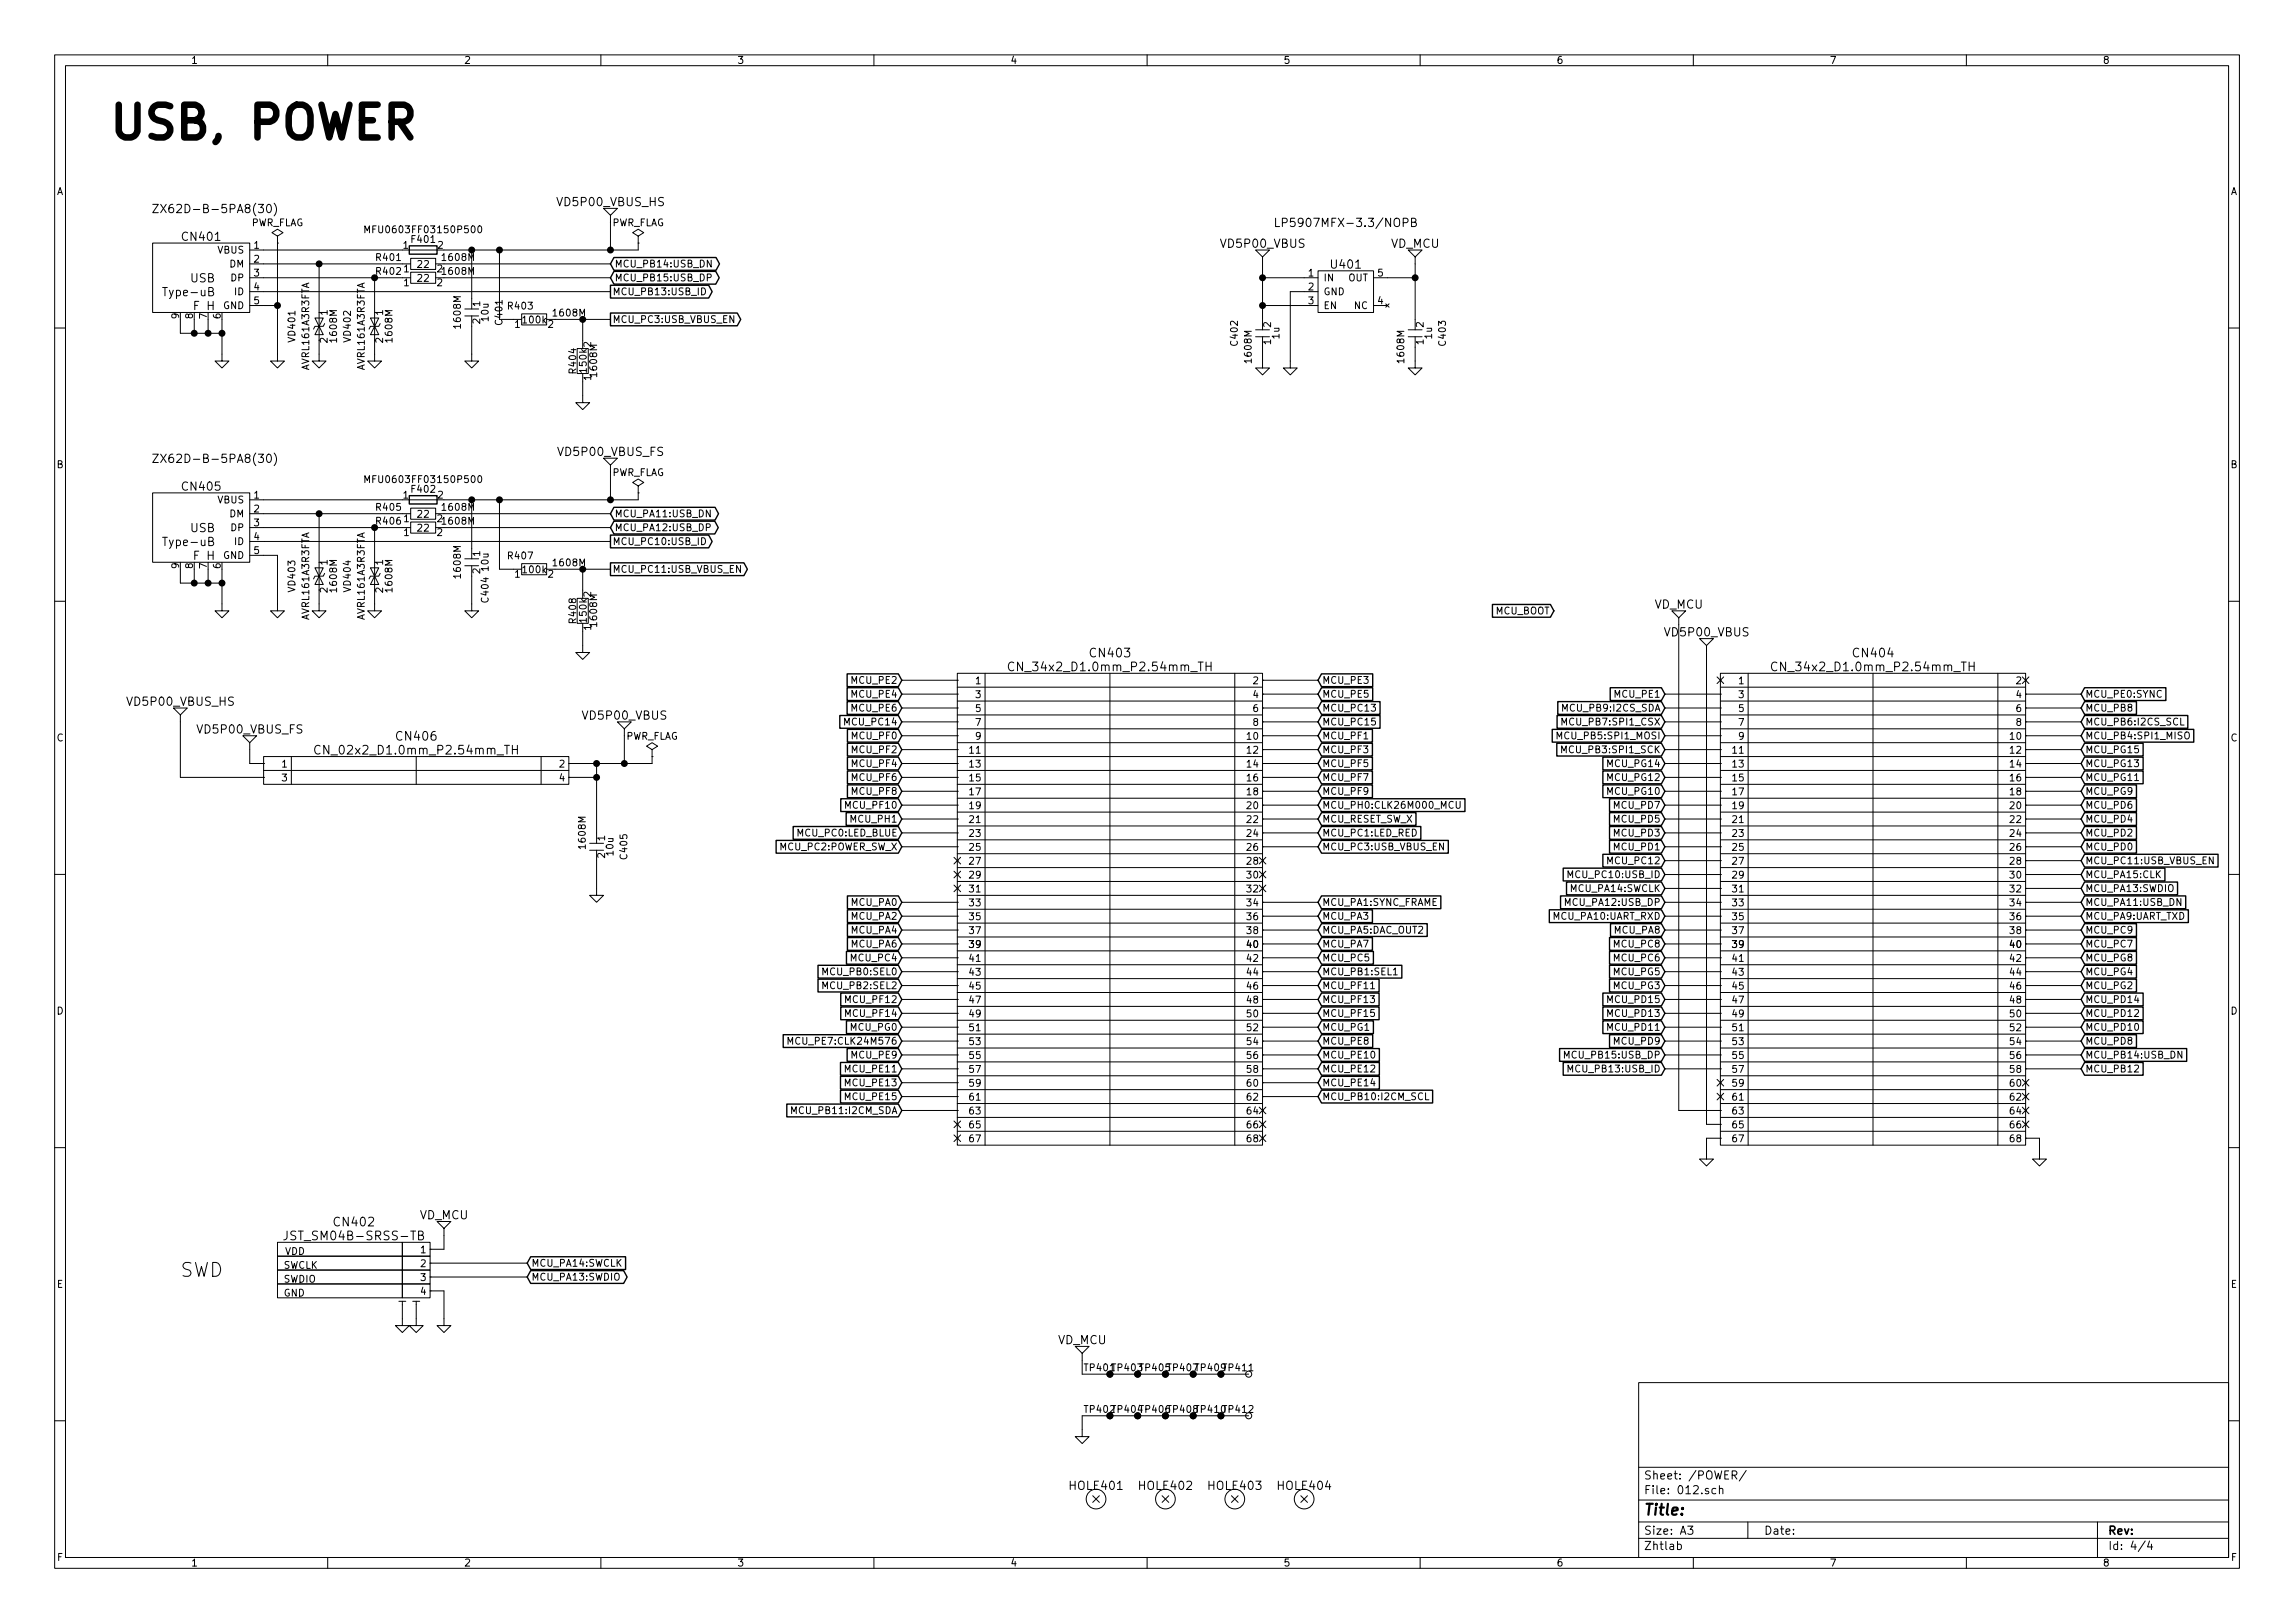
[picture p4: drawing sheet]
<svg xmlns="http://www.w3.org/2000/svg" width="420mm" height="297mm" viewBox="0 0 420 297" stroke-linecap="round" stroke-linejoin="round" font-family="sans-serif">
<defs><g id="words">
<text font-size="8.3" x="20.3" y="25.4">USB, POWER</text>
<text font-size="3.5" x="33" y="233.7">SWD</text>
<text font-size="2.8" x="301" y="277.3">Title:</text>
<g font-size="2.2">
<text x="185.9" y="122.8">CN_34x2_D1.0mm_P2.54mm_TH</text>
<text x="199.7" y="120.3">CN403</text>
<text x="325.6" y="122.8">CN_34x2_D1.0mm_P2.54mm_TH</text>
<text x="339.4" y="120.3">CN404</text>
<text x="72.7" y="135.5">CN406</text>
<text x="58.9" y="138.1">CN_02x2_D1.0mm_P2.54mm_TH</text>
<text x="53.1" y="227">JST_SM04B-SRSS-TB</text>
<text x="61.3" y="224.4">CN402</text>
</g>
<g font-size="2.1">
<text x="30" y="39">ZX62D-B-5PA8(30)</text>
<text x="102.2" y="37.7">VD5P00_VBUS_HS</text>
<text x="235.2" y="41.5">LP5907MFX-3.3/NOPB</text>
<text x="33.5" y="44.1">CN401</text>
<text x="223.6" y="45.4">VD5P00_VBUS</text>
<text x="254.6" y="45.4">VD_MCU</text>
<text x="34.8" y="51.7">USB</text>
<text x="243.8" y="49.2">U401</text>
<text x="30.3" y="54.2">Type-uB</text>
<text x="35.6" y="56.8">F H</text>
<text x="102.3" y="83.5">VD5P00_VBUS_FS</text>
<text x="30" y="84.7">ZX62D-B-5PA8(30)</text>
<text x="33.5" y="89.8">CN405</text>
<text x="30.3" y="99.9">Type-uB</text>
<text x="34.8" y="97.4">USB</text>
<text x="35.6" y="102.5">F H</text>
<text x="302.9" y="111.4">VD_MCU</text>
<text x="304.9" y="116.5">VD5P00_VBUS</text>
<text x="23.5" y="129.2">VD5P00_VBUS_HS</text>
<text x="106.8" y="131.7">VD5P00_VBUS</text>
<text x="36.3" y="134.3">VD5P00_VBUS_FS</text>
<text x="76.8" y="223.2">VD_MCU</text>
<text x="193.6" y="246">VD_MCU</text>
<text x="195.9" y="272.7">HOLE401</text>
<text x="208.6" y="272.7">HOLE402</text>
<text x="221.3" y="272.7">HOLE403</text>
<text x="234" y="272.7">HOLE404</text>
<text x="301" y="273.5">File: 012.sch</text>
<text x="301" y="270.8">Sheet: /POWER/</text>
<text x="301" y="280.9">Size: A3</text>
<text x="323" y="280.9">Date:</text>
<text x="386" y="280.9">Rev:</text>
<text x="301" y="283.7">Zhtlab</text>
<text x="386" y="283.7">Id: 4/4</text>
</g>
<g font-size="1.8">
<text x="35" y="11.7">1</text>
<text x="85" y="11.7">2</text>
<text x="135" y="11.7">3</text>
<text x="185" y="11.7">4</text>
<text x="235" y="11.7">5</text>
<text x="285" y="11.7">6</text>
<text x="335" y="11.7">7</text>
<text x="385" y="11.7">8</text>
<text x="10.4" y="35.7">A</text>
<text x="408.4" y="35.7">A</text>
<text x="45.8" y="41.4">PWR_FLAG</text>
<text x="111.9" y="41.4">PWR_FLAG</text>
<text x="39.8" y="46.4">VBUS</text>
<text x="46.5" y="45.5">1</text>
<text x="68" y="42.7">MFU0603FF03150P500</text>
<text x="69" y="47.7">R401</text>
<text x="73.8" y="45.5">1</text>
<text x="75.5" y="44.4">F401</text>
<text x="80.2" y="45.5">2</text>
<text x="81.1" y="47.7">1608M</text>
<text x="42" y="48.9">DM</text>
<text x="42.2" y="51.5">DP</text>
<text x="46.5" y="48">2</text>
<text x="46.5" y="50.6">3</text>
<text x="46.5" y="53.1">4</text>
<text x="69" y="50.3">R402</text>
<text x="73.9" y="49.8">1</text>
<text x="73.9" y="52.4">1</text>
<text x="76.5" y="49">22</text>
<text x="76.5" y="51.5">22</text>
<text x="80" y="49.8">2</text>
<text x="80" y="52.4">2</text>
<text x="81.1" y="50.3">1608M</text>
<text x="112.5" y="48.9">MCU_PB14:USB_DN</text>
<text x="112.5" y="51.5">MCU_PB15:USB_DP</text>
<text x="239.5" y="50.6">1</text>
<text x="239.5" y="53.1">2</text>
<text x="242.3" y="51.5">IN</text>
<text x="246.7" y="51.5">OUT</text>
<text x="252.2" y="50.6">5</text>
<text x="32.8" y="58.3" transform="rotate(-90 32.8 58.3)">9</text>
<text x="35.3" y="58.3" transform="rotate(-90 35.3 58.3)">8</text>
<text x="37.8" y="58.3" transform="rotate(-90 37.8 58.3)">7</text>
<text x="40.4" y="58.3" transform="rotate(-90 40.4 58.3)">6</text>
<text x="40.8" y="56.6">GND</text>
<text x="42.9" y="54">ID</text>
<text x="46.5" y="55.7">5</text>
<text x="59.9" y="57.7" transform="rotate(-90 59.9 57.7)">1</text>
<text x="70.1" y="57.7" transform="rotate(-90 70.1 57.7)">1</text>
<text x="84.4" y="59.9" transform="rotate(-90 84.4 59.9)">1608M</text>
<text x="87.9" y="59.2" transform="rotate(-90 87.9 59.2)">2</text>
<text x="87.9" y="56.1" transform="rotate(-90 87.9 56.1)">1</text>
<text x="89.4" y="58.7" transform="rotate(-90 89.4 58.7)">10u</text>
<text x="92" y="59.3" transform="rotate(-90 92 59.3)">C401</text>
<text x="93.1" y="56.6">R403</text>
<text x="94.3" y="60">1</text>
<text x="95.8" y="59.2">100k</text>
<text x="100.4" y="60">2</text>
<text x="101.4" y="57.9">1608M</text>
<text x="112.2" y="59.1">MCU_PC3:USB_VBUS_EN</text>
<text x="112.2" y="54">MCU_PB13:USB_ID</text>
<text x="232.7" y="59.9" transform="rotate(-90 232.7 59.9)">2</text>
<text x="239.5" y="55.7">3</text>
<text x="242.3" y="54">GND</text>
<text x="242.3" y="56.6">EN</text>
<text x="247.9" y="56.6">NC</text>
<text x="252.2" y="55.7">4</text>
<text x="260.6" y="59.9" transform="rotate(-90 260.6 59.9)">2</text>
<text x="54.1" y="62.4" transform="rotate(-90 54.1 62.4)">VD401</text>
<text x="59.9" y="62.7" transform="rotate(-90 59.9 62.7)">2</text>
<text x="61.7" y="62.4" transform="rotate(-90 61.7 62.4)">1608M</text>
<text x="64.2" y="62.4" transform="rotate(-90 64.2 62.4)">VD402</text>
<text x="70.1" y="62.7" transform="rotate(-90 70.1 62.7)">2</text>
<text x="71.8" y="62.4" transform="rotate(-90 71.8 62.4)">1608M</text>
<text x="108.2" y="63.5" transform="rotate(-90 108.2 63.5)">2</text>
<text x="226.6" y="63.1" transform="rotate(-90 226.6 63.1)">C402</text>
<text x="232.7" y="63.1" transform="rotate(-90 232.7 63.1)">1</text>
<text x="234.2" y="62" transform="rotate(-90 234.2 62)">1u</text>
<text x="260.6" y="63.1" transform="rotate(-90 260.6 63.1)">1</text>
<text x="262.2" y="62" transform="rotate(-90 262.2 62)">1u</text>
<text x="264.7" y="63.1" transform="rotate(-90 264.7 63.1)">C403</text>
<text x="56.6" y="67.6" transform="rotate(-90 56.6 67.6)">AVRL161A3R3FTA</text>
<text x="66.8" y="67.6" transform="rotate(-90 66.8 67.6)">AVRL161A3R3FTA</text>
<text x="105.5" y="68.2" transform="rotate(-90 105.5 68.2)">R404</text>
<text x="107.4" y="68" transform="rotate(-90 107.4 68)">150k</text>
<text x="108.2" y="69.6" transform="rotate(-90 108.2 69.6)">1</text>
<text x="109.3" y="68.7" transform="rotate(-90 109.3 68.7)">1608M</text>
<text x="229.1" y="66.2" transform="rotate(-90 229.1 66.2)">1608M</text>
<text x="257.1" y="66.2" transform="rotate(-90 257.1 66.2)">1608M</text>
<text x="10.4" y="85.7">B</text>
<text x="68" y="88.4">MFU0603FF03150P500</text>
<text x="111.9" y="87.1">PWR_FLAG</text>
<text x="408.4" y="85.7">B</text>
<text x="39.8" y="92.1">VBUS</text>
<text x="42" y="94.7">DM</text>
<text x="46.5" y="91.2">1</text>
<text x="46.5" y="93.8">2</text>
<text x="69" y="93.5">R405</text>
<text x="69" y="96">R406</text>
<text x="73.8" y="91.2">1</text>
<text x="73.9" y="95.5">1</text>
<text x="75.5" y="90.2">F402</text>
<text x="76.5" y="94.7">22</text>
<text x="80" y="95.5">2</text>
<text x="80.2" y="91.2">2</text>
<text x="81.1" y="93.5">1608M</text>
<text x="81.1" y="96">1608M</text>
<text x="112.5" y="94.7">MCU_PA11:USB_DN</text>
<text x="42.2" y="97.2">DP</text>
<text x="42.9" y="99.7">ID</text>
<text x="46.5" y="96.3">3</text>
<text x="46.5" y="98.8">4</text>
<text x="46.5" y="101.4">5</text>
<text x="73.9" y="98.1">1</text>
<text x="76.5" y="97.3">22</text>
<text x="80" y="98.1">2</text>
<text x="87.9" y="101.8" transform="rotate(-90 87.9 101.8)">1</text>
<text x="112.2" y="99.7">MCU_PC10:USB_ID</text>
<text x="112.5" y="97.2">MCU_PA12:USB_DP</text>
<text x="32.8" y="104" transform="rotate(-90 32.8 104)">9</text>
<text x="35.3" y="104" transform="rotate(-90 35.3 104)">8</text>
<text x="37.8" y="104" transform="rotate(-90 37.8 104)">7</text>
<text x="40.4" y="104" transform="rotate(-90 40.4 104)">6</text>
<text x="40.8" y="102.3">GND</text>
<text x="59.9" y="103.4" transform="rotate(-90 59.9 103.4)">1</text>
<text x="70.1" y="103.4" transform="rotate(-90 70.1 103.4)">1</text>
<text x="84.4" y="105.6" transform="rotate(-90 84.4 105.6)">1608M</text>
<text x="87.9" y="105" transform="rotate(-90 87.9 105)">2</text>
<text x="89.4" y="104.4" transform="rotate(-90 89.4 104.4)">10u</text>
<text x="93.1" y="102.3">R407</text>
<text x="94.3" y="105.7">1</text>
<text x="95.8" y="104.9">100k</text>
<text x="100.4" y="105.7">2</text>
<text x="101.4" y="103.6">1608M</text>
<text x="112.2" y="104.8">MCU_PC11:USB_VBUS_EN</text>
<text x="54.1" y="108.1" transform="rotate(-90 54.1 108.1)">VD403</text>
<text x="56.6" y="113.3" transform="rotate(-90 56.6 113.3)">AVRL161A3R3FTA</text>
<text x="59.9" y="108.5" transform="rotate(-90 59.9 108.5)">2</text>
<text x="61.7" y="108.1" transform="rotate(-90 61.7 108.1)">1608M</text>
<text x="64.2" y="108.1" transform="rotate(-90 64.2 108.1)">VD404</text>
<text x="66.8" y="113.3" transform="rotate(-90 66.8 113.3)">AVRL161A3R3FTA</text>
<text x="70.1" y="108.5" transform="rotate(-90 70.1 108.5)">2</text>
<text x="71.8" y="108.1" transform="rotate(-90 71.8 108.1)">1608M</text>
<text x="89.4" y="110.1" transform="rotate(-90 89.4 110.1)">C404</text>
<text x="105.5" y="113.9" transform="rotate(-90 105.5 113.9)">R408</text>
<text x="107.4" y="113.8" transform="rotate(-90 107.4 113.8)">150k</text>
<text x="108.2" y="109.2" transform="rotate(-90 108.2 109.2)">2</text>
<text x="273.6" y="112.4">MCU_BOOT</text>
<text x="108.2" y="115.3" transform="rotate(-90 108.2 115.3)">1</text>
<text x="109.3" y="114.5" transform="rotate(-90 109.3 114.5)">1608M</text>
<text x="156" y="125.1">MCU_PE2</text>
<text x="178.6" y="125.2">1</text>
<text x="229.4" y="125.2">2</text>
<text x="242.1" y="125.1">MCU_PE3</text>
<text x="318.3" y="125.2">1</text>
<text x="369.1" y="125.2">2</text>
<text x="156" y="127.7">MCU_PE4</text>
<text x="156" y="130.2">MCU_PE6</text>
<text x="178.6" y="127.7">3</text>
<text x="178.6" y="130.3">5</text>
<text x="229.4" y="127.7">4</text>
<text x="229.4" y="130.3">6</text>
<text x="242.1" y="130.2">MCU_PC13</text>
<text x="242.1" y="127.7">MCU_PE5</text>
<text x="286.3" y="130.2">MCU_PB9:I2CS_SDA</text>
<text x="295.7" y="127.7">MCU_PE1</text>
<text x="318.3" y="127.7">3</text>
<text x="318.3" y="130.3">5</text>
<text x="369.1" y="127.7">4</text>
<text x="369.1" y="130.3">6</text>
<text x="381.8" y="130.2">MCU_PB8</text>
<text x="381.8" y="127.7">MCU_PE0:SYNC</text>
<text x="10.4" y="135.7">C</text>
<text x="114.4" y="135.4">PWR_FLAG</text>
<text x="154.9" y="132.8">MCU_PC14</text>
<text x="156.1" y="135.3">MCU_PF0</text>
<text x="156.1" y="137.8">MCU_PF2</text>
<text x="177.5" y="137.9">11</text>
<text x="178.6" y="132.8">7</text>
<text x="178.6" y="135.4">9</text>
<text x="228.3" y="135.4">10</text>
<text x="228.3" y="137.9">12</text>
<text x="229.4" y="132.8">8</text>
<text x="242.1" y="135.3">MCU_PF1</text>
<text x="242.1" y="137.8">MCU_PF3</text>
<text x="242.1" y="132.8">MCU_PC15</text>
<text x="285.6" y="135.3">MCU_PB5:SPI1_MOSI</text>
<text x="286.4" y="137.8">MCU_PB3:SPI1_SCK</text>
<text x="286.5" y="132.8">MCU_PB7:SPI1_CSX</text>
<text x="317.2" y="137.9">11</text>
<text x="318.3" y="132.8">7</text>
<text x="318.3" y="135.4">9</text>
<text x="368" y="135.4">10</text>
<text x="368" y="137.9">12</text>
<text x="369.1" y="132.8">8</text>
<text x="381.8" y="135.3">MCU_PB4:SPI1_MISO</text>
<text x="381.8" y="132.8">MCU_PB6:I2CS_SCL</text>
<text x="381.8" y="137.8">MCU_PG15</text>
<text x="408.4" y="135.7">C</text>
<text x="51.6" y="140.4">1</text>
<text x="51.6" y="143">3</text>
<text x="102.4" y="140.4">2</text>
<text x="102.4" y="143">4</text>
<text x="156.1" y="140.4">MCU_PF4</text>
<text x="156.1" y="142.9">MCU_PF6</text>
<text x="177.5" y="140.4">13</text>
<text x="177.5" y="143">15</text>
<text x="228.3" y="140.4">14</text>
<text x="228.3" y="143">16</text>
<text x="242.1" y="140.4">MCU_PF5</text>
<text x="242.1" y="142.9">MCU_PF7</text>
<text x="294.5" y="142.9">MCU_PG12</text>
<text x="294.5" y="140.4">MCU_PG14</text>
<text x="317.2" y="140.4">13</text>
<text x="317.2" y="143">15</text>
<text x="368" y="140.4">14</text>
<text x="368" y="143">16</text>
<text x="381.8" y="142.9">MCU_PG11</text>
<text x="381.8" y="140.4">MCU_PG13</text>
<text x="155.1" y="148">MCU_PF10</text>
<text x="156.1" y="145.5">MCU_PF8</text>
<text x="177.5" y="145.5">17</text>
<text x="177.5" y="148.1">19</text>
<text x="228.3" y="145.5">18</text>
<text x="228.3" y="148.1">20</text>
<text x="242.1" y="148">MCU_PH0:CLK26M000_MCU</text>
<text x="242.1" y="145.5">MCU_PF9</text>
<text x="294.5" y="145.5">MCU_PG10</text>
<text x="295.6" y="148">MCU_PD7</text>
<text x="317.2" y="145.5">17</text>
<text x="317.2" y="148.1">19</text>
<text x="368" y="145.5">18</text>
<text x="368" y="148.1">20</text>
<text x="381.8" y="148">MCU_PD6</text>
<text x="381.8" y="145.5">MCU_PG9</text>
<text x="107.2" y="155.1" transform="rotate(-90 107.2 155.1)">1608M</text>
<text x="110.7" y="153.9" transform="rotate(-90 110.7 153.9)">1</text>
<text x="142.6" y="155.6">MCU_PC2:POWER_SW_X</text>
<text x="145.9" y="153.1">MCU_PC0:LED_BLUE</text>
<text x="155.9" y="150.5">MCU_PH1</text>
<text x="177.5" y="150.6">21</text>
<text x="177.5" y="153.1">23</text>
<text x="177.5" y="155.7">25</text>
<text x="228.3" y="150.6">22</text>
<text x="228.3" y="153.1">24</text>
<text x="228.3" y="155.7">26</text>
<text x="242.1" y="153.1">MCU_PC1:LED_RED</text>
<text x="242.1" y="155.6">MCU_PC3:USB_VBUS_EN</text>
<text x="242.1" y="150.5">MCU_RESET_SW_X</text>
<text x="295.6" y="155.6">MCU_PD1</text>
<text x="295.6" y="153.1">MCU_PD3</text>
<text x="295.6" y="150.5">MCU_PD5</text>
<text x="317.2" y="150.6">21</text>
<text x="317.2" y="153.1">23</text>
<text x="317.2" y="155.7">25</text>
<text x="368" y="150.6">22</text>
<text x="368" y="153.1">24</text>
<text x="368" y="155.7">26</text>
<text x="381.8" y="155.6">MCU_PD0</text>
<text x="381.8" y="153.1">MCU_PD2</text>
<text x="381.8" y="150.5">MCU_PD4</text>
<text x="110.7" y="157" transform="rotate(-90 110.7 157)">2</text>
<text x="112.3" y="156.5" transform="rotate(-90 112.3 156.5)">10u</text>
<text x="114.8" y="157.1" transform="rotate(-90 114.8 157.1)">C405</text>
<text x="177.5" y="158.2">27</text>
<text x="177.5" y="160.8">29</text>
<text x="228.3" y="158.2">28</text>
<text x="228.3" y="160.8">30</text>
<text x="287.5" y="160.7">MCU_PC10:USB_ID</text>
<text x="294.6" y="158.2">MCU_PC12</text>
<text x="317.2" y="158.2">27</text>
<text x="317.2" y="160.8">29</text>
<text x="368" y="158.2">28</text>
<text x="368" y="160.8">30</text>
<text x="381.8" y="160.7">MCU_PA15:CLK</text>
<text x="381.8" y="158.2">MCU_PC11:USB_VBUS_EN</text>
<text x="155.9" y="165.8">MCU_PA0</text>
<text x="177.5" y="163.3">31</text>
<text x="177.5" y="165.8">33</text>
<text x="228.3" y="163.3">32</text>
<text x="228.3" y="165.8">34</text>
<text x="242.1" y="165.8">MCU_PA1:SYNC_FRAME</text>
<text x="286.8" y="165.8">MCU_PA12:USB_DP</text>
<text x="287.5" y="163.2">MCU_PA14:SWCLK</text>
<text x="317.2" y="163.3">31</text>
<text x="317.2" y="165.8">33</text>
<text x="368" y="163.3">32</text>
<text x="368" y="165.8">34</text>
<text x="381.8" y="165.8">MCU_PA11:USB_DN</text>
<text x="381.8" y="163.2">MCU_PA13:SWDIO</text>
<text x="155.9" y="168.3">MCU_PA2</text>
<text x="155.9" y="170.9">MCU_PA4</text>
<text x="155.9" y="173.4">MCU_PA6</text>
<text x="177.5" y="168.4">35</text>
<text x="177.5" y="170.9">37</text>
<text x="177.5" y="173.5">39</text>
<text x="228.3" y="168.4">36</text>
<text x="228.3" y="170.9">38</text>
<text x="228.3" y="173.5">40</text>
<text x="242.1" y="168.3">MCU_PA3</text>
<text x="242.1" y="170.9">MCU_PA5:DAC_OUT2</text>
<text x="242.1" y="173.4">MCU_PA7</text>
<text x="284.4" y="168.3">MCU_PA10:UART_RXD</text>
<text x="295.6" y="170.9">MCU_PA8</text>
<text x="295.6" y="173.4">MCU_PC8</text>
<text x="317.2" y="168.4">35</text>
<text x="317.2" y="170.9">37</text>
<text x="317.2" y="173.5">39</text>
<text x="368" y="168.4">36</text>
<text x="368" y="170.9">38</text>
<text x="368" y="173.5">40</text>
<text x="381.8" y="168.3">MCU_PA9:UART_TXD</text>
<text x="381.8" y="173.4">MCU_PC7</text>
<text x="381.8" y="170.9">MCU_PC9</text>
<text x="150.9" y="178.5">MCU_PB0:SEL0</text>
<text x="155.9" y="175.9">MCU_PC4</text>
<text x="177.5" y="176">41</text>
<text x="177.5" y="178.5">43</text>
<text x="228.3" y="176">42</text>
<text x="228.3" y="178.5">44</text>
<text x="242.1" y="178.5">MCU_PB1:SEL1</text>
<text x="242.1" y="175.9">MCU_PC5</text>
<text x="295.5" y="178.5">MCU_PG5</text>
<text x="295.6" y="175.9">MCU_PC6</text>
<text x="317.2" y="176">41</text>
<text x="317.2" y="178.5">43</text>
<text x="368" y="176">42</text>
<text x="368" y="178.5">44</text>
<text x="381.8" y="178.5">MCU_PG4</text>
<text x="381.8" y="175.9">MCU_PG8</text>
<text x="10.4" y="185.7">D</text>
<text x="150.9" y="181">MCU_PB2:SEL2</text>
<text x="155.1" y="183.6">MCU_PF12</text>
<text x="177.5" y="181.1">45</text>
<text x="177.5" y="183.6">47</text>
<text x="228.3" y="181.1">46</text>
<text x="228.3" y="183.6">48</text>
<text x="242.1" y="181">MCU_PF11</text>
<text x="242.1" y="183.6">MCU_PF13</text>
<text x="294.6" y="183.6">MCU_PD15</text>
<text x="295.5" y="181">MCU_PG3</text>
<text x="317.2" y="181.1">45</text>
<text x="317.2" y="183.6">47</text>
<text x="368" y="181.1">46</text>
<text x="368" y="183.6">48</text>
<text x="381.8" y="183.6">MCU_PD14</text>
<text x="381.8" y="181">MCU_PG2</text>
<text x="408.4" y="185.7">D</text>
<text x="145.3" y="191.2">MCU_PE7:CLK24M576</text>
<text x="155.1" y="186.1">MCU_PF14</text>
<text x="155.8" y="188.6">MCU_PG0</text>
<text x="177.5" y="186.2">49</text>
<text x="177.5" y="188.7">51</text>
<text x="177.5" y="191.2">53</text>
<text x="228.3" y="186.2">50</text>
<text x="228.3" y="188.7">52</text>
<text x="228.3" y="191.2">54</text>
<text x="242.1" y="191.2">MCU_PE8</text>
<text x="242.1" y="186.1">MCU_PF15</text>
<text x="242.1" y="188.6">MCU_PG1</text>
<text x="294.6" y="188.6">MCU_PD11</text>
<text x="294.6" y="186.1">MCU_PD13</text>
<text x="295.6" y="191.2">MCU_PD9</text>
<text x="317.2" y="186.2">49</text>
<text x="317.2" y="188.7">51</text>
<text x="317.2" y="191.2">53</text>
<text x="368" y="186.2">50</text>
<text x="368" y="188.7">52</text>
<text x="368" y="191.2">54</text>
<text x="381.8" y="191.2">MCU_PD8</text>
<text x="381.8" y="188.6">MCU_PD10</text>
<text x="381.8" y="186.1">MCU_PD12</text>
<text x="155" y="196.3">MCU_PE11</text>
<text x="156" y="193.7">MCU_PE9</text>
<text x="177.5" y="193.8">55</text>
<text x="177.5" y="196.3">57</text>
<text x="228.3" y="193.8">56</text>
<text x="228.3" y="196.3">58</text>
<text x="242.1" y="193.7">MCU_PE10</text>
<text x="242.1" y="196.3">MCU_PE12</text>
<text x="286.8" y="193.7">MCU_PB15:USB_DP</text>
<text x="287.5" y="196.3">MCU_PB13:USB_ID</text>
<text x="317.2" y="193.8">55</text>
<text x="317.2" y="196.3">57</text>
<text x="368" y="193.8">56</text>
<text x="368" y="196.3">58</text>
<text x="381.8" y="196.3">MCU_PB12</text>
<text x="381.8" y="193.7">MCU_PB14:USB_DN</text>
<text x="145.3" y="203.9">MCU_PB11:I2CM_SDA</text>
<text x="155" y="198.8">MCU_PE13</text>
<text x="155" y="201.3">MCU_PE15</text>
<text x="177.5" y="198.9">59</text>
<text x="177.5" y="201.4">61</text>
<text x="177.5" y="203.9">63</text>
<text x="228.3" y="198.9">60</text>
<text x="228.3" y="201.4">62</text>
<text x="228.3" y="203.9">64</text>
<text x="242.1" y="201.3">MCU_PB10:I2CM_SCL</text>
<text x="242.1" y="198.8">MCU_PE14</text>
<text x="317.2" y="198.9">59</text>
<text x="317.2" y="201.4">61</text>
<text x="317.2" y="203.9">63</text>
<text x="368" y="198.9">60</text>
<text x="368" y="201.4">62</text>
<text x="368" y="203.9">64</text>
<text x="177.5" y="206.5">65</text>
<text x="177.5" y="209">67</text>
<text x="228.3" y="206.5">66</text>
<text x="228.3" y="209">68</text>
<text x="317.2" y="206.5">65</text>
<text x="317.2" y="209">67</text>
<text x="368" y="206.5">66</text>
<text x="368" y="209">68</text>
<text x="51.9" y="232.2">SWCLK</text>
<text x="52.2" y="229.7">VDD</text>
<text x="77" y="229.3">1</text>
<text x="77" y="231.9">2</text>
<text x="97.3" y="231.8">MCU_PA14:SWCLK</text>
<text x="10.4" y="235.7">E</text>
<text x="51.9" y="237.3">GND</text>
<text x="51.9" y="234.7">SWDIO</text>
<text x="77" y="234.4">3</text>
<text x="77" y="237">4</text>
<text x="97.3" y="234.4">MCU_PA13:SWDIO</text>
<text x="408.4" y="235.7">E</text>
<text x="198.7" y="250.9">TP401TP403TP405TP407TP409TP411</text>
<text x="198.7" y="258.6">TP402TP404TP406TP408TP410TP412</text>
<text x="10.5" y="285.7">F</text>
<text x="35" y="286.7">1</text>
<text x="85" y="286.7">2</text>
<text x="135" y="286.7">3</text>
<text x="185" y="286.7">4</text>
<text x="235" y="286.7">5</text>
<text x="285" y="286.7">6</text>
<text x="335" y="286.7">7</text>
<text x="385" y="286.7">8</text>
<text x="408.5" y="285.7">F</text>
</g>
</g></defs>
<g fill="none" stroke="#000" stroke-width=".18">
<path d="M10 10h400v277h-400zM12 12h396v273.1h-396zM60 10v2M110 10v2M160 10v2M210 10v2M260 10v2M310 10v2M360 10v2M28 37.4h1l-1 1.5h1M48.9 37.6l.3-.2a.81 .81 0 0 1 .5 .8 .81 .81 0 0 1-.5 .7l-.3-.1-.1-.5zM50.2 37.2a1.75 1.75 0 0 1 0 2.3"/>
<path d="M111.8 39.4l1.2-1.3h-2.5l1.3 1.3v6.4M233.5 39.9v1.6h.8M27.9 44.5h17.8v12.7h-17.8zM33 58.5v2.5h7.6M35.6 58.5v2.5M38.1 58.5v2.5M38.2 53.4l.7-.1 .1-.3v-.2l-.3-.2h-.5v1.5h.6l.3-.2v-.3l-.4-.2M40.6 58.5v7.6h1.3l-1.3 1.2-1.2-1.2h1.2M45.7 45.8h28M45.7 48.3h28M45.7 50.8h28M45.7 53.4h66.1"/>
<path d="M45.7 55.9h5.1M50.8 44.5v21.6h1.3l-1.3 1.2-1.3-1.2h1.3M50.8 44.5h.1M50.8 43.2l1-.6-1-.7-1 .7 1 .6v1.3M57.7 58.2h1.5l-.8 1.5zM58.4 48.3v17.8h1.3l-1.3 1.2-1.3-1.2h1.3M58.4 59.7l.8 1.6h-1.5zM59.4 59.2l-.2 .5h-1.5l-.3 .5M66.8 42.6v-1.3l.4 .9 .4-.9v1.3M67.8 58.2h1.5l-.7 1.5zM68.6 59.7l.7 1.6h-1.5zM68.6 50.8v15.3h1.2l-1.2 1.2-1.3-1.2h1.3"/>
<path d="M69.6 59.2l-.3 .5h-1.5l-.2 .5M74.9 45.8h5.1M75.2 47.3h4.6v2h-4.6zM75.2 49.8h4.6v2.1h-4.6zM81.3 48.3h30.5M81.3 50.8h30.5M85.1 56.6h2.5M85.1 57.8h2.5M86.4 59.7v6.4h1.2l-1.2 1.2-1.3-1.2h1.3M86.4 45.8v10.8M87.6 41.4l.2-.1a.67 .67 0 0 1 .4 .7 .67 .67 0 0 1-.4 .6l-.3-.5zM91.4 45.8v12.7h2.6"/>
<path d="M95.5 57.4h4.6v2.1h-4.6zM101.6 58.5h10.2M106.7 58.5v3.8M116.8 44.5h.1M116.8 43.2l1.1-.6-1.1-.7-1 .7 1 .6v1.3M116.8 44.5v1.3h-35.5M128.4 52.7a.64 .64 0 0 1 .8 .6 .64 .64 0 0 1-.8 .7zM129.5 50.8l.6-.1v-.4l-.6-.1v1.2M130.2 47.6v1.3l-.7-1.3v1.3M231.1 47l1.3-1.2h-2.5l1.2 1.2v11.5M231.1 50.8h10.2M231.1 55.9h10.2"/>
<path d="M241.3 49.6h10.2v7.6h-10.2zM241.3 53.4h-5.1v13.9h1.3l-1.3 1.3-1.3-1.3h1.3M251.5 50.8h7.6M251.5 55.9h2.5M253.7 55.6l.6 .6M254.3 55.6l-.6 .6M258.4 40.7l.7-.1 .1-.2v-.3l-.3-.2h-.5v1.6h.6l.3-.3v-.2l-.4-.3M259.1 47l1.2-1.2h-2.5l1.3 1.2v11.5M10 60h2M105.7 63.8h2v4.6h-2zM106.7 69.9v3.8h1.2l-1.2 1.3-1.3-1.3h1.3M229.9 61.6h2.5"/>
<path d="M229.9 60.4h2.5M231.1 61.6v5.7h1.3l-1.3 1.3-1.2-1.3h1.2M257.8 61.6h2.5M257.8 60.4h2.5M259.1 61.6v5.7h1.2l-1.2 1.3-1.3-1.3h1.3M408 60h2M27.9 90.2h17.8v12.7h-17.8zM28 83.1h1l-1 1.5h1M38.2 99.1l.7-.1 .1-.2v-.3l-.3-.2h-.5v1.6h.6l.3-.3v-.2l-.4-.3M45.7 91.5h28M45.7 94h28M45.7 96.6h28"/>
<path d="M45.7 99.1h66.1M48.9 83.3l.3-.2a.81 .81 0 0 1 .5 .8 .81 .81 0 0 1-.5 .7l-.3-.1-.1-.4zM50.2 82.9a1.75 1.75 0 0 1 0 2.3M58.4 94v17.8h1.3l-1.3 1.3-1.3-1.3h1.3M66.8 88.3v-1.2l.4 .8 .4-.8v1.2M68.6 96.6v15.2h1.2l-1.2 1.3-1.3-1.3h1.3M74.9 91.5h5.1M75.2 93h4.6v2h-4.6zM75.2 95.5h4.6v2.1h-4.6zM81.3 94h30.5M81.3 96.6h30.5M86.4 91.5v10.8"/>
<path d="M87.6 87.2l.2-.1a.67 .67 0 0 1 .4 .6 .67 .67 0 0 1-.4 .6l-.3-.5zM91.4 91.5v12.7h2.6M111.8 85.1l1.2-1.2h-2.5l1.3 1.2v6.4M116.8 90.2h.1M116.8 88.9l1.1-.6-1.1-.6-1 .6 1 .6v1.3M116.8 90.2v1.3h-35.5M128.4 98.4a.64 .64 0 0 1 .8 .6 .64 .64 0 0 1-.8 .7zM129.3 96.5h.6l.1-.5-.7-.1v1.2M10 110h2M33 104.2v2.5h7.6M35.6 104.2v2.5M38.1 104.2v2.5"/>
<path d="M40.6 104.2v7.6h1.3l-1.3 1.3-1.2-1.3h1.2M45.7 101.6h5.1v10.2h1.3l-1.3 1.3-1.3-1.3h1.3M57.7 103.9h1.5l-.8 1.5zM58.4 105.4l.8 1.6h-1.5zM59.4 104.9l-.2 .5h-1.5l-.3 .6M67.8 103.9h1.5l-.7 1.5zM68.6 105.4l.7 1.6h-1.5zM69.6 104.9l-.3 .5h-1.5l-.2 .6M85.1 102.3h2.5M85.1 103.5h2.5M86.4 105.4v6.4h1.2l-1.2 1.3-1.3-1.3h1.3M95.5 103.2h4.6v2h-4.6z"/>
<path d="M101.6 104.2h10.2M105.7 109.5h2v4.6h-2zM106.7 115.6v3.8h1.2l-1.2 1.3-1.3-1.3h1.3M106.7 104.2v3.8M135.6 103.5v1.3l-.8-1.3v1.3M307.3 113.1l1.3-1.3h-2.5l1.2 1.3v90.1h7.7M312.4 118.1l1.3-1.2h-2.6l1.3 1.2v87.7h2.6M408 110h2M33 130.8l1.3-1.2h-2.6l1.3 1.2v11.5h15.3M45.7 135.9l1.3-1.2h-2.6l1.3 1.2v3.8h2.6M48.3 138.5h55.8v5h-55.8zM48.3 139.7h.1"/>
<path d="M53.3 138.5v5M58.6 136.6a.64 .64 0 0 0-.8 0 .64 .64 0 0 0-.2 .7 .6 .6 0 0 0 .3 .6 .6 .6 0 0 0 .7 0M76.2 138.5v5M93.8 136.4v1.6M93.8 137.2h.9M94.7 136.4v1.6M99.1 138.5v5M104.1 139.7h.1M109.2 139.7v14.6M114.3 133.4l1.3-1.3h-2.6l1.3 1.3v6.3M119.4 138.5h.1M119.4 137.2l1-.6-1-.7-1 .7 1 .6v1.3"/>
<path d="M119.4 138.5v1.2h-15.3M165.1 124.5h10.2M165.1 127h10.2M165.1 129.6h10.2M165.1 132.1h10.2M165.1 134.7h10.2M165.1 137.2h10.2M165.1 139.7h10.2M175.3 123.2h55.8v86.4h-55.8zM175.3 124.5h.1M175.3 127h.1M175.3 129.6h.1"/>
<path d="M175.3 132.1h.1M175.3 134.7h.1M175.3 137.2h.1M175.3 139.7h.1M175.3 138.5h55.8M175.3 135.9h55.8M175.3 130.8h55.8M175.3 125.8h55.8M175.3 133.4h55.8M175.3 128.3h55.8M180.3 123.2v86.4M185.6 121.3a.64 .64 0 0 0-.8 0 .64 .64 0 0 0-.2 .8 .6 .6 0 0 0 .3 .6 .6 .6 0 0 0 .7-.1"/>
<path d="M203.2 123.2v86.4M220.8 121.9h.9M220.8 121.2v1.6M221.7 121.2v1.6M226.1 123.2v86.4M231.1 124.5h.1M231.1 127h.1M231.1 129.6h.1M231.1 132.1h.1M231.1 134.7h.1M231.1 137.2h.1M231.1 139.7h.1"/>
<path d="M231.1 124.5h10.2M231.1 127h10.2M231.1 129.6h10.2M231.1 132.1h10.2M231.1 134.7h10.2M231.1 137.2h10.2M231.1 139.7h10.2M285.1 135.2v-1.2l.4 .9 .4-.9v1.2M285.9 137.8v-1.3l.4 .9 .4-.9v1.3M286 132.7v-1.3l.4 .9 .4-.9v1.3M304.8 127h10.2M304.8 129.6h10.2"/>
<path d="M304.8 132.1h10.2M304.8 134.7h10.2M304.8 137.2h10.2M304.8 139.7h10.2M314.4 123.9l1.2 1.2M315 123.2h55.8v86.4h-55.8zM315 124.5h.1M315 127h.1M315 129.6h.1M315 132.1h.1M315 134.7h.1M315 137.2h.1"/>
<path d="M315 139.7h.1M315 138.5h55.8M315 135.9h55.8M315 130.8h55.8M315 125.8h55.8M315 133.4h55.8M315 128.3h55.8M315.6 123.9l-1.2 1.2M320 123.2v86.4M325.3 121.3a.64 .64 0 0 0-.8 0 .64 .64 0 0 0-.2 .8 .6 .6 0 0 0 .3 .6 .6 .6 0 0 0 .7-.1M342.9 123.2v86.4M360.5 121.2v1.6"/>
<path d="M360.5 121.9h.9M361.4 121.2v1.6M365.8 123.2v86.4M370.2 123.9l1.2 1.2M370.8 124.5h.1M370.8 127h.1M370.8 129.6h.1M370.8 132.1h.1M370.8 134.7h.1M370.8 137.2h.1M370.8 139.7h.1M370.8 127h10.2"/>
<path d="M370.8 129.6h10.2M370.8 132.1h10.2M370.8 134.7h10.2M370.8 137.2h10.2M370.8 139.7h10.2M371.4 123.9l-1.2 1.2M399.2 131.4v1.3h.6M400 134.1l.3-.1h.3a.83 .83 0 0 1-.1 1.2 .44 .44 0 0 1-.5-.4zM48.3 142.3h.1M48.3 141h55.8M104.1 142.3h.1M104.1 142.3h5.1"/>
<path d="M107.9 154.3h2.6M107.9 155.6h2.6M109.2 157.5v6.4h1.3l-1.3 1.2-1.3-1.2h1.3M165.1 142.3h10.2M165.1 144.8h10.2M165.1 147.4h10.2M165.1 149.9h10.2M165.1 152.4h10.2M165.1 155h10.2M174.7 156.9l1.2 1.2M174.7 159.4l1.2 1.3M175.3 149.9h.1"/>
<path d="M175.3 152.4h.1M175.3 142.3h.1M175.3 155h.1M175.3 144.8h.1M175.3 157.5h.1M175.3 147.4h.1M175.3 141h55.8M175.3 158.8h55.8M175.3 153.7h55.8M175.3 148.6h55.8M175.3 143.5h55.8M175.3 156.2h55.8"/>
<path d="M175.3 151.2h55.8M175.3 146.1h55.8M175.9 156.9l-1.2 1.2M175.9 159.4l-1.2 1.3M230.5 156.9l1.2 1.2M230.5 159.4l1.2 1.3M231.1 147.4h.1M231.1 149.9h.1M231.1 152.4h.1M231.1 142.3h.1M231.1 155h.1M231.1 144.8h.1"/>
<path d="M231.1 157.5h.1M231.1 142.3h10.2M231.1 144.8h10.2M231.1 147.4h10.2M231.1 149.9h10.2M231.1 152.4h10.2M231.1 155h10.2M231.7 156.9l-1.2 1.2M231.7 159.4l-1.2 1.3M266.6 146.7v1l.2 .2h.3l.2-.2v-1M304.8 142.3h10.2M304.8 144.8h10.2"/>
<path d="M304.8 147.4h10.2M304.8 149.9h10.2M304.8 152.4h10.2M304.8 155h10.2M304.8 157.5h10.2M315 149.9h.1M315 152.4h.1M315 142.3h.1M315 155h.1M315 144.8h.1M315 157.5h.1M315 147.4h.1"/>
<path d="M315 141h55.8M315 158.8h55.8M315 153.7h55.8M315 148.6h55.8M315 143.5h55.8M315 156.2h55.8M315 151.2h55.8M315 146.1h55.8M370.8 147.4h.1M370.8 149.9h.1M370.8 152.4h.1M370.8 142.3h.1"/>
<path d="M370.8 155h.1M370.8 144.8h.1M370.8 157.5h.1M370.8 142.3h10.2M370.8 144.8h10.2M370.8 147.4h10.2M370.8 149.9h10.2M370.8 152.4h10.2M370.8 155h10.2M370.8 157.5h10.2M405.2 156.8v1.3l-.7-1.3v1.3M10 160h2"/>
<path d="M165.1 165.1h10.2M165.1 167.7h10.2M165.1 170.2h10.2M165.1 172.8h10.2M165.1 175.3h10.2M165.1 177.8h10.2M174.7 162l1.2 1.2M175.3 162.6h.1M175.3 175.3h.1M175.3 165.1h.1M175.3 177.8h.1M175.3 167.7h.1"/>
<path d="M175.3 170.2h.1M175.3 160.1h.1M175.3 172.8h.1M175.3 176.6h55.8M175.3 174h55.8M175.3 168.9h55.8M175.3 163.9h55.8M175.3 179.1h55.8M175.3 171.5h55.8M175.3 166.4h55.8M175.3 161.3h55.8M175.9 162l-1.2 1.2"/>
<path d="M230.5 162l1.2 1.2M231.1 160.1h.1M231.1 172.8h.1M231.1 162.6h.1M231.1 175.3h.1M231.1 165.1h.1M231.1 177.8h.1M231.1 167.7h.1M231.1 170.2h.1M231.1 165.1h10.2M231.1 167.7h10.2M231.1 170.2h10.2"/>
<path d="M231.1 172.8h10.2M231.1 175.3h10.2M231.1 177.8h10.2M231.7 162l-1.2 1.2M255.1 178.4h.7M304.8 160.1h10.2M304.8 165.1h10.2M304.8 167.7h10.2M304.8 170.2h10.2M304.8 172.8h10.2M304.8 175.3h10.2M304.8 177.8h10.2"/>
<path d="M304.8 162.6h10.2M315 162.6h.1M315 175.3h.1M315 165.1h.1M315 177.8h.1M315 167.7h.1M315 170.2h.1M315 160.1h.1M315 172.8h.1M315 176.6h55.8M315 174h55.8M315 168.9h55.8"/>
<path d="M315 163.9h55.8M315 179.1h55.8M315 171.5h55.8M315 166.4h55.8M315 161.3h55.8M370.8 160.1h.1M370.8 172.8h.1M370.8 162.6h.1M370.8 175.3h.1M370.8 165.1h.1M370.8 177.8h.1M370.8 167.7h.1"/>
<path d="M370.8 170.2h.1M370.8 160.1h10.2M370.8 165.1h10.2M370.8 167.7h10.2M370.8 170.2h10.2M370.8 172.8h10.2M370.8 175.3h10.2M370.8 177.8h10.2M370.8 162.6h10.2M408 160h2M144.3 191.1v-1.2l.4 .8 .4-.8v1.2M165.1 195.6h10.2"/>
<path d="M165.1 198.2h10.2M165.1 180.4h10.2M165.1 182.9h10.2M165.1 185.5h10.2M165.1 188h10.2M165.1 190.5h10.2M165.1 193.1h10.2M175.3 188h.1M175.3 190.5h.1M175.3 180.4h.1M175.3 193.1h.1M175.3 182.9h.1"/>
<path d="M175.3 195.6h.1M175.3 185.5h.1M175.3 198.2h.1M175.3 199.4h55.8M175.3 191.8h55.8M175.3 186.7h55.8M175.3 181.6h55.8M175.3 196.9h55.8M175.3 194.3h55.8M175.3 189.3h55.8M175.3 184.2h55.8M231.1 185.5h.1"/>
<path d="M231.1 198.2h.1M231.1 188h.1M231.1 190.5h.1M231.1 180.4h.1M231.1 193.1h.1M231.1 182.9h.1M231.1 195.6h.1M231.1 195.6h10.2M231.1 198.2h10.2M231.1 180.4h10.2M231.1 182.9h10.2M231.1 185.5h10.2"/>
<path d="M231.1 188h10.2M231.1 190.5h10.2M231.1 193.1h10.2M250.9 181h.7M304.8 195.6h10.2M304.8 180.4h10.2M304.8 182.9h10.2M304.8 185.5h10.2M304.8 188h10.2M304.8 190.5h10.2M304.8 193.1h10.2M314.4 197.5l1.2 1.3"/>
<path d="M315 188h.1M315 190.5h.1M315 180.4h.1M315 193.1h.1M315 182.9h.1M315 195.6h.1M315 185.5h.1M315 198.2h.1M315 199.4h55.8M315 191.8h55.8M315 186.7h55.8M315 181.6h55.8"/>
<path d="M315 196.9h55.8M315 194.3h55.8M315 189.3h55.8M315 184.2h55.8M315.6 197.5l-1.2 1.3M370.2 197.5l1.2 1.3M370.8 185.5h.1M370.8 198.2h.1M370.8 188h.1M370.8 190.5h.1M370.8 180.4h.1M370.8 193.1h.1"/>
<path d="M370.8 182.9h.1M370.8 195.6h.1M370.8 195.6h10.2M370.8 180.4h10.2M370.8 182.9h10.2M370.8 185.5h10.2M370.8 188h10.2M370.8 190.5h10.2M370.8 193.1h10.2M371.4 197.5l-1.2 1.3M399.4 192.4v1.3l-.7-1.3v1.3M10 210h2"/>
<path d="M165.1 203.2h10.2M165.1 200.7h10.2M174.7 205.2l1.2 1.2M174.7 207.7l1.2 1.2M175.3 200.7h.1M175.3 203.2h.1M175.3 205.8h.1M175.3 208.3h.1M175.3 204.5h55.8M175.3 207h55.8M175.3 202h55.8M175.9 205.2l-1.2 1.2"/>
<path d="M175.9 207.7l-1.2 1.2M230.5 207.7l1.2 1.2M230.5 205.2l1.2 1.2M230.5 202.6l1.2 1.2M231.1 200.7h.1M231.1 203.2h.1M231.1 205.8h.1M231.1 208.3h.1M231.1 200.7h10.2M231.7 207.7l-1.2 1.2M231.7 205.2l-1.2 1.2M231.7 202.6l-1.2 1.2"/>
<path d="M261 200v1.3h.6M314.4 200.1l1.2 1.2M315 200.7h.1M315 203.2h.1M315 205.8h.1M315 208.3h.1M315 208.3h-2.6v3.8h1.3l-1.3 1.3-1.3-1.3h1.3M315 204.5h55.8M315 207h55.8M315 202h55.8M315.6 200.1l-1.2 1.2M370.2 205.2l1.2 1.2"/>
<path d="M370.2 202.6l1.2 1.2M370.2 200.1l1.2 1.2M370.8 200.7h.1M370.8 203.2h.1M370.8 205.8h.1M370.8 208.3h.1M370.8 208.3h2.6v3.8h1.2l-1.2 1.3-1.3-1.3h1.3M371.4 205.2l-1.2 1.2M371.4 202.6l-1.2 1.2M371.4 200.1l-1.2 1.2M408 210h2M50.8 235h22.9v2.5h-22.9z"/>
<path d="M50.8 232.4h22.9v2.6h-22.9zM50.8 229.9h22.9v2.5h-22.9zM50.8 227.4h22.9v2.5h-22.9zM52.6 225.3v1.2a.51 .51 0 0 1-.7 .4M73 238.2h1.3M73.7 235h5v2.5h-5zM73.7 232.4h5v2.6h-5zM73.7 229.9h5v2.5h-5zM73.7 227.4h5v2.5h-5zM73.7 238.2v4.4h1.2l-1.2 1.3-1.3-1.3h1.3M75.6 238.2h1.2M76.2 238.2v4.4h1.3l-1.3 1.3-1.3-1.3h1.3"/>
<path d="M76.6 226.1h.6l.2-.2 .1-.3-.2-.2-.7-.1v1.6h.6l.3-.3a.42 .42 0 0 0-.3-.5M78.7 236.3h2.6v6.3h1.2l-1.2 1.3-1.3-1.3h1.3M78.7 228.6h.1M78.7 231.2h.1M78.7 233.7h.1M78.7 236.3h.1M78.7 231.2h17.8M78.7 233.7h17.8M81.3 224.8l1.2-1.2h-2.5l1.3 1.2v3.8h-2.6M198.1 247.7l1.3-1.3h-2.6l1.3 1.3v3.8h30.5M228.6 259.1h-30.5v3.8h1.3l-1.3 1.3-1.3-1.3h1.3M300 253h108v32.1h-108z"/>
<path d="M10 260h2M200.1 273.7l1.2 1.3M201.3 273.7l-1.2 1.3M212.8 273.7l1.2 1.3M214 273.7l-1.2 1.3M225.5 273.7l1.2 1.3M226.7 273.7l-1.2 1.3M238.2 273.7l1.2 1.3M239.4 273.7l-1.2 1.3M300 278.5h108M300 274.5h108M300 268.5h108"/>
<path d="M309 279.3h.9l-.5 .6 .5 .1v.7l-.2 .1-.7-.1M314.1 272.5l-.4-.1-.3 .3 .1 .6 .2 .1 .4-.1M314.8 272.5l.2-.1 .4 .1v.9M314.8 271.9v1.5M317.1 270l.7-.1 .2-.2-.1-.3-.2-.2h-.6v1.5M317.5 270l.5 .7M319.7 269.1l-1.3 2M320 278.5v3M384 278.5v6.6M408 260h2M60 285.1v1.9M110 285.1v1.9"/>
<path d="M160 285.1v1.9M210 285.1v1.9M260 285.1v1.9M300 281.5h108M307.1 282.7l.4-.1 .3 .3-.1 .6h-.6M310 285.1v1.9M360 285.1v1.9M392.7 282l-1.2 2M393.5 282l-.3 1.1h.9M393.9 282.6v1"/>
<circle cx="203.2" cy="251.5" r=".56"/>
<circle cx="203.2" cy="259.1" r=".56"/>
<circle cx="208.3" cy="259.1" r=".56"/>
<circle cx="208.3" cy="251.5" r=".56"/>
<circle cx="213.4" cy="251.5" r=".56"/>
<circle cx="213.4" cy="259.1" r=".56"/>
<circle cx="218.4" cy="251.5" r=".56"/>
<circle cx="218.4" cy="259.1" r=".56"/>
<circle cx="223.5" cy="251.5" r=".56"/>
<circle cx="223.5" cy="259.1" r=".56"/>
<circle cx="228.6" cy="251.5" r=".56"/>
<circle cx="228.6" cy="259.1" r=".56"/>
<circle cx="200.7" cy="274.4" r="1.8"/>
<circle cx="213.4" cy="274.4" r="1.8"/>
<circle cx="226.1" cy="274.4" r="1.8"/>
<circle cx="238.8" cy="274.4" r="1.8"/>
</g>
<g fill="none" stroke="#000" stroke-width=".25">
<path d="M74.9 45h5.1v1.5h-5.1zM111.8 57.3h23.2l.6 1.2-.6 1.1h-23.2zM111.8 52.2h17.9l.7 1.2-.7 1.1h-17.9zM112.4 47.1h18.7l.6 1.2-.6 1.2h-18.7l-.6-1.2zM112.4 49.7h18.6l.7 1.1-.7 1.2h-18.6l-.6-1.2zM74.9 90.7h5.1v1.5h-5.1zM111.8 97.9h17.9l.7 1.2-.7 1.2h-17.9zM112.4 92.8h18.5l.6 1.2-.6 1.2h-18.5l-.6-1.2zM112.4 95.4h18.5l.6 1.2-.6 1.1h-18.5l-.6-1.1zM111.8 103h24.4l.6 1.2-.6 1.1h-24.4zM273.2 110.6h10.6l.7 1.2-.7 1.2h-10.6zM153.7 130.9h10.8l.6 1.2-.6 1.2h-10.8z"/>
<path d="M155.1 123.3h9.4l.6 1.2-.6 1.2h-9.4zM155.1 125.9h9.4l.6 1.1-.6 1.2h-9.4zM155.1 128.4h9.4l.6 1.2-.6 1.1h-9.4zM155.1 133.5h9.4l.6 1.2-.6 1.1h-9.4zM155.1 136h9.4l.6 1.2-.6 1.2h-9.4zM155.1 138.6h9.4l.6 1.1-.6 1.2h-9.4zM241.9 128.4h10.8v2.3h-10.8l-.6-1.1zM241.9 123.3h9.4v2.4h-9.4l-.6-1.2zM241.9 125.9h9.4v2.3h-9.4l-.6-1.2zM241.9 133.5h9.4v2.3h-9.4l-.6-1.1zM241.9 136h9.4v2.4h-9.4l-.6-1.2zM241.9 138.6h9.4v2.3h-9.4l-.6-1.2z"/>
<path d="M241.9 130.9h10.8v2.4h-10.8l-.6-1.2zM284.2 133.5h20l.6 1.2-.6 1.1h-20zM285 136h19.2l.6 1.2-.6 1.2h-19.2zM285.1 130.9h19.1l.6 1.2-.6 1.2h-19.1zM285.2 128.4h19l.6 1.2-.6 1.1h-19zM293.4 138.6h10.8l.6 1.1-.6 1.2h-10.8zM294.8 125.9h9.4l.6 1.1-.6 1.2h-9.4zM381.6 133.5h20v2.3h-20l-.6-1.1zM381.6 130.9h18.9v2.4h-18.9l-.6-1.2zM381.6 128.4h9.5v2.3h-9.5l-.6-1.1zM381.6 125.9h14.9v2.3h-14.9l-.6-1.2zM381.6 138.6h10.8v2.3h-10.8l-.6-1.2z"/>
<path d="M381.6 136h10.8v2.4h-10.8l-.6-1.2zM142.1 153.8h22.4l.6 1.2-.6 1.1h-22.4zM145.2 151.3h19.3l.6 1.1-.6 1.2h-19.3zM153.9 146.2h10.6l.6 1.2-.6 1.1h-10.6zM154.9 148.7h9.6l.6 1.2-.6 1.2h-9.6zM155.1 141.1h9.4l.6 1.2-.6 1.1h-9.4zM155.1 143.6h9.4l.6 1.2-.6 1.2h-9.4zM241.9 151.3h18.2v2.3h-18.2l-.6-1.2zM241.9 153.8h23.3v2.3h-23.3l-.6-1.1zM241.9 146.2h26.3v2.3h-26.3l-.6-1.1zM241.9 141.1h9.4v2.3h-9.4l-.6-1.1zM241.9 143.6h9.4v2.4h-9.4l-.6-1.2z"/>
<path d="M241.9 148.7h17.3v2.4h-17.3l-.6-1.2zM286.2 158.9h18l.6 1.2-.6 1.1h-18zM293.4 156.3h10.8l.6 1.2-.6 1.2h-10.8zM293.4 143.6h10.8l.6 1.2-.6 1.2h-10.8zM293.4 141.1h10.8l.6 1.2-.6 1.1h-10.8zM294.7 153.8h9.5l.6 1.2-.6 1.1h-9.5zM294.7 151.3h9.5l.6 1.1-.6 1.2h-9.5zM294.7 148.7h9.5l.6 1.2-.6 1.2h-9.5zM294.7 146.2h9.5l.6 1.2-.6 1.1h-9.5zM381.6 158.9h14.7v2.3h-14.7l-.6-1.1zM381.6 156.3h24.5v2.4h-24.5l-.6-1.2zM381.6 153.8h9.5v2.3h-9.5l-.6-1.1z"/>
<path d="M381.6 151.3h9.5v2.3h-9.5l-.6-1.2zM381.6 148.7h9.5v2.4h-9.5l-.6-1.2zM381.6 146.2h9.5v2.3h-9.5l-.6-1.1zM381.6 143.6h9.5v2.4h-9.5l-.6-1.2zM381.6 141.1h10.8v2.3h-10.8l-.6-1.1zM149.8 176.7h14.7l.6 1.1-.6 1.2h-14.7zM149.8 179.2h14.7l.6 1.2-.6 1.1h-14.7zM155 174.1h9.5l.6 1.2-.6 1.2h-9.5zM155.1 164h9.4l.6 1.1-.6 1.2h-9.4zM155.1 166.5h9.4l.6 1.2-.6 1.1h-9.4zM155.1 169h9.4l.6 1.2-.6 1.2h-9.4zM155.1 171.6h9.4l.6 1.2-.6 1.1h-9.4z"/>
<path d="M241.9 164h21.9v2.3h-21.9l-.6-1.2zM241.9 166.5h9.4v2.3h-9.4l-.6-1.1zM241.9 169h19.4v2.4h-19.4l-.6-1.2zM241.9 171.6h9.4v2.3h-9.4l-.6-1.1zM241.9 176.7h14.7v2.3h-14.7l-.6-1.2zM241.9 174.1h9.5v2.4h-9.5l-.6-1.2zM241.9 179.2h10.6v2.3h-10.6l-.6-1.1zM283.6 166.5h20.6l.6 1.2-.6 1.1h-20.6zM285.7 164h18.5l.6 1.1-.6 1.2h-18.5zM286.8 161.4h17.4l.6 1.2-.6 1.2h-17.4zM294.7 174.1h9.5l.6 1.2-.6 1.2h-9.5zM294.7 171.6h9.5l.6 1.2-.6 1.1h-9.5z"/>
<path d="M294.7 179.2h9.5l.6 1.2-.6 1.1h-9.5zM294.7 176.7h9.5l.6 1.1-.6 1.2h-9.5zM294.8 169h9.4l.6 1.2-.6 1.2h-9.4zM381.6 166.5h19v2.3h-19l-.6-1.1zM381.6 164h18.6v2.3h-18.6l-.6-1.2zM381.6 161.4h17.1v2.4h-17.1l-.6-1.2zM381.6 171.6h9.5v2.3h-9.5l-.6-1.1zM381.6 169h9.5v2.4h-9.5l-.6-1.2zM381.6 179.2h9.5v2.3h-9.5l-.6-1.1zM381.6 176.7h9.5v2.3h-9.5l-.6-1.2zM381.6 174.1h9.5v2.4h-9.5l-.6-1.2zM143.4 189.4h21.1l.6 1.1-.6 1.2h-21.1z"/>
<path d="M153.9 194.4h10.6l.6 1.2-.6 1.2h-10.6zM153.9 197h10.6l.6 1.2-.6 1.1h-10.6zM153.9 199.5h10.6l.6 1.2-.6 1.2h-10.6zM153.9 181.7h10.6l.6 1.2-.6 1.2h-10.6zM153.9 184.3h10.6l.6 1.2-.6 1.1h-10.6zM155 186.8h9.5l.6 1.2-.6 1.2h-9.5zM155.1 191.9h9.4l.6 1.2-.6 1.1h-9.4zM241.9 199.5h20.4v2.4h-20.4l-.6-1.2zM241.9 189.4h9.4v2.3h-9.4l-.6-1.2zM241.9 191.9h10.6v2.3h-10.6l-.6-1.1zM241.9 194.4h10.6v2.4h-10.6l-.6-1.2zM241.9 197h10.6v2.3h-10.6l-.6-1.1z"/>
<path d="M241.9 181.7h10.6v2.4h-10.6l-.6-1.2zM241.9 184.3h10.6v2.3h-10.6l-.6-1.1zM241.9 186.8h9.5v2.4h-9.5l-.6-1.2zM285.5 191.9h18.7l.6 1.2-.6 1.1h-18.7zM286.2 194.4h18l.6 1.2-.6 1.2h-18zM293.4 186.8h10.8l.6 1.2-.6 1.2h-10.8zM293.4 184.3h10.8l.6 1.2-.6 1.1h-10.8zM293.4 181.7h10.8l.6 1.2-.6 1.2h-10.8zM294.7 189.4h9.5l.6 1.1-.6 1.2h-9.5zM381.6 194.4h10.8v2.4h-10.8l-.6-1.2zM381.6 191.9h18.7v2.3h-18.7l-.6-1.1zM381.6 189.4h9.5v2.3h-9.5l-.6-1.2z"/>
<path d="M381.6 186.8h10.8v2.4h-10.8l-.6-1.2zM381.6 184.3h10.8v2.3h-10.8l-.6-1.1zM381.6 181.7h10.8v2.4h-10.8l-.6-1.2zM144 202.1h20.5l.6 1.1-.6 1.2h-20.5zM97.2 230h17.3v2.3h-17.3l-.7-1.1zM97.2 232.5h17l.6 1.2-.6 1.2h-17l-.7-1.2z"/>
</g>
<g fill="#000" stroke="#000" stroke-width=".25">
<circle cx="50.8" cy="55.9" r=".51"/>
<circle cx="58.4" cy="48.3" r=".51"/>
<circle cx="68.6" cy="50.8" r=".51"/>
<circle cx="86.4" cy="45.8" r=".51"/>
<circle cx="91.4" cy="45.8" r=".51"/>
<circle cx="106.7" cy="58.5" r=".51"/>
<circle cx="111.8" cy="45.8" r=".51"/>
<circle cx="231.1" cy="55.9" r=".51"/>
<circle cx="231.1" cy="50.8" r=".51"/>
<circle cx="259.1" cy="50.8" r=".51"/>
<circle cx="35.6" cy="61" r=".51"/>
<circle cx="38.1" cy="61" r=".51"/>
<circle cx="40.6" cy="61" r=".51"/>
<circle cx="58.4" cy="94" r=".51"/>
<circle cx="68.6" cy="96.6" r=".51"/>
<circle cx="86.4" cy="91.5" r=".51"/>
<circle cx="91.4" cy="91.5" r=".51"/>
<circle cx="111.8" cy="91.5" r=".51"/>
<circle cx="35.6" cy="106.7" r=".51"/>
<circle cx="38.1" cy="106.7" r=".51"/>
<circle cx="40.6" cy="106.7" r=".51"/>
<circle cx="106.7" cy="104.2" r=".51"/>
<circle cx="109.2" cy="139.7" r=".51"/>
<circle cx="114.3" cy="139.7" r=".51"/>
<circle cx="109.2" cy="142.3" r=".51"/>
<circle cx="203.2" cy="251.5" r=".51"/>
<circle cx="203.2" cy="259.1" r=".51"/>
<circle cx="208.3" cy="251.5" r=".51"/>
<circle cx="208.3" cy="259.1" r=".51"/>
<circle cx="213.4" cy="259.1" r=".51"/>
<circle cx="213.4" cy="251.5" r=".51"/>
<circle cx="218.4" cy="259.1" r=".51"/>
<circle cx="218.4" cy="251.5" r=".51"/>
<circle cx="223.5" cy="251.5" r=".51"/>
<circle cx="223.5" cy="259.1" r=".51"/>
</g>
<use href="#words"/>
</svg>
